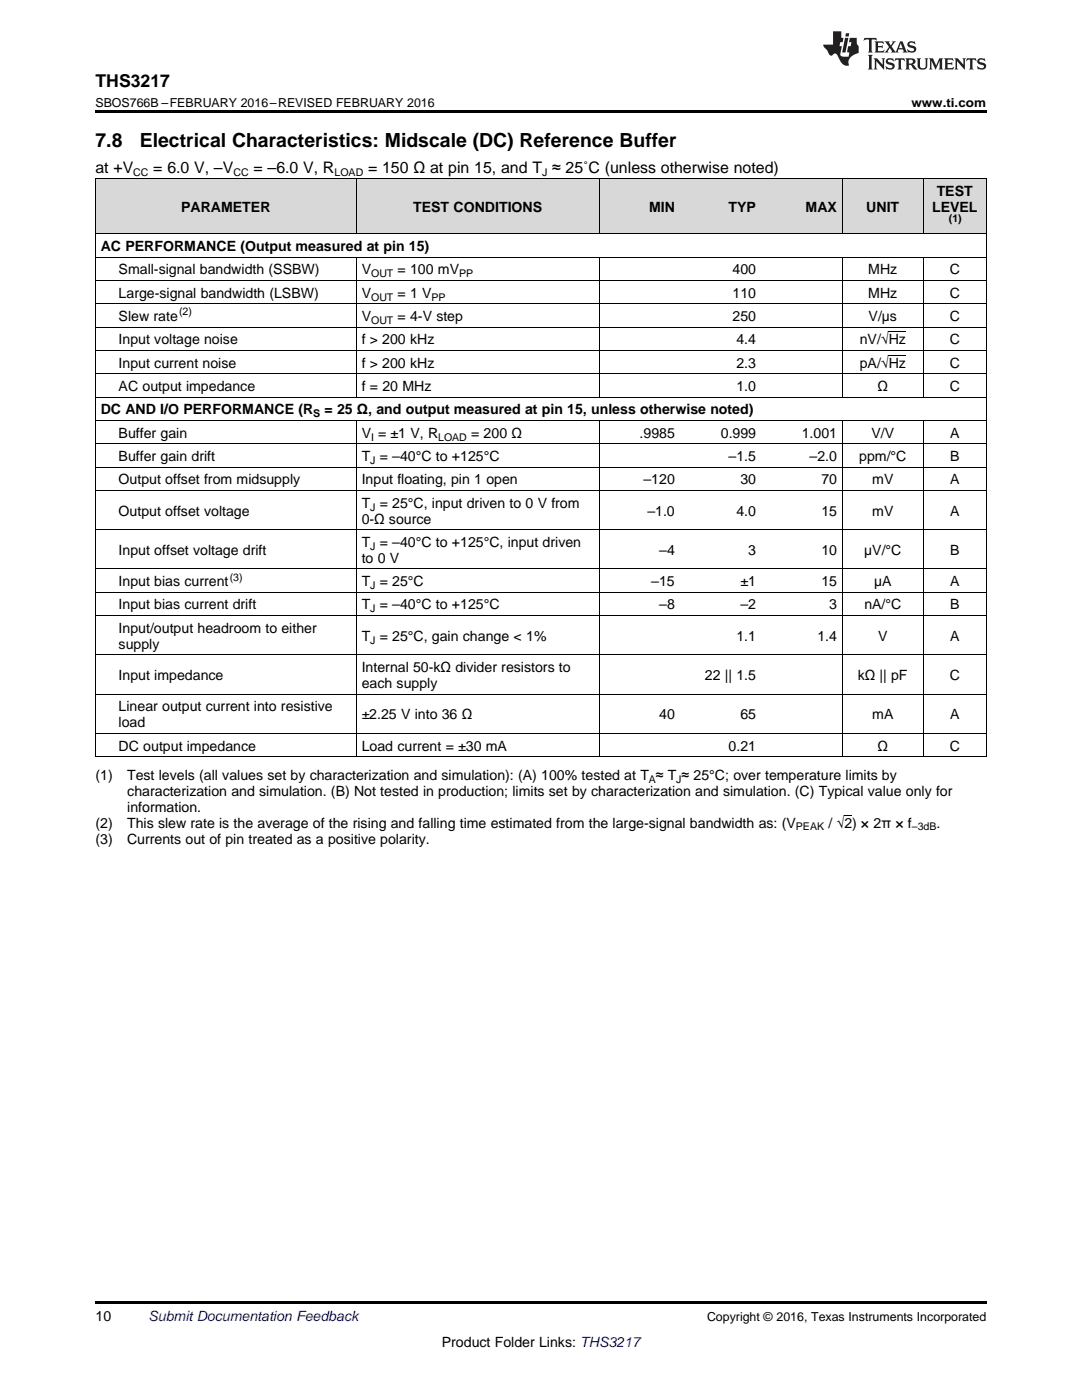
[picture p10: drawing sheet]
<svg xmlns="http://www.w3.org/2000/svg" width="216mm" height="279mm" viewBox="0 0 216 279" stroke-linecap="round" stroke-linejoin="round" font-family="sans-serif">
<defs><g id="words">
<g font-size="3.9">
<text x="19" y="29.3">7.8</text>
<text x="27.9" y="29.3">Electrical Characteristics: Midscale (DC) Reference Buffer</text>
</g>
<text font-size="3.5" x="19" y="17.3">THS3217</text>
<g font-size="3.2">
<text x="19" y="34.4">at +V</text>
<text x="30.6" y="34.4">= 6.0 V, –V</text>
<text x="50.6" y="34.4">= –6.0 V, R</text>
<text x="73.4" y="34.4">= 150 Ω at pin 15, and T ≈ 25˚C (unless otherwise noted)</text>
</g>
<g font-size="2.8">
<text x="186.9" y="39.1">TEST</text>
<text x="36.1" y="42.3">PARAMETER</text>
<text x="82.4" y="42.3">TEST CONDITIONS</text>
<text x="129.5" y="42.3">MIN</text>
<text x="145.4" y="42.3">TYP</text>
<text x="160.8" y="42.3">MAX</text>
<text x="172.9" y="42.3">UNIT</text>
<text x="186" y="42.3">LEVEL</text>
<text x="20.1" y="50.1">AC PERFORMANCE (Output measured at pin 15)</text>
<text x="23.7" y="54.8">Small-signal bandwidth (SSBW)</text>
<text x="23.7" y="59.4">Large-signal bandwidth (LSBW)</text>
<text x="72.2" y="54.8">V</text>
<text x="72.2" y="59.4">V</text>
<text x="79.3" y="54.8">= 100 mV</text>
<text x="79.3" y="59.4">= 1 V</text>
<text x="146.2" y="54.8">400</text>
<text x="146.2" y="59.4">110</text>
<text x="173.2" y="54.8">MHz</text>
<text x="173.2" y="59.4">MHz</text>
<text x="189.5" y="54.8">C</text>
<text x="189.5" y="59.4">C</text>
<text x="23.7" y="64.1">Slew rate</text>
<text x="72.2" y="64.1">V</text>
<text x="79.3" y="64.1">= 4-V step</text>
<text x="146.2" y="64.1">250</text>
<text x="173.3" y="64.1">V/µs</text>
<text x="189.5" y="64.1">C</text>
<text x="23.7" y="68.7">Input voltage noise</text>
<text x="72.2" y="68.7">f &gt; 200 kHz</text>
<text x="146.9" y="68.7">4.4</text>
<text x="171.6" y="68.7">nV/√Hz</text>
<text x="189.5" y="68.7">C</text>
<text x="23.7" y="73.4">Input current noise</text>
<text x="72.2" y="73.4">f &gt; 200 kHz</text>
<text x="146.9" y="73.4">2.3</text>
<text x="171.6" y="73.4">pA/√Hz</text>
<text x="189.5" y="73.4">C</text>
<text x="20.1" y="82.7">DC AND I/O PERFORMANCE (R</text>
<text x="23.7" y="78">AC output impedance</text>
<text x="64.8" y="82.7">= 25 Ω, and output measured at pin 15, unless otherwise noted)</text>
<text x="72.2" y="78">f = 20 MHz</text>
<text x="146.9" y="78">1.0</text>
<text x="175.1" y="78">Ω</text>
<text x="189.5" y="78">C</text>
<text x="23.7" y="87.3">Buffer gain</text>
<text x="72.2" y="87.3">V = ±1 V, R</text>
<text x="94" y="87.3">= 200 Ω</text>
<text x="127.6" y="87.3">.9985</text>
<text x="143.8" y="87.3">0.999</text>
<text x="160" y="87.3">1.001</text>
<text x="173.9" y="87.3">V/V</text>
<text x="189.6" y="87.3">A</text>
<text x="23.7" y="92">Buffer gain drift</text>
<text x="72.2" y="92">T = –40°C to +125°C</text>
<text x="145.4" y="92">–1.5</text>
<text x="161.5" y="92">–2.0</text>
<text x="171.4" y="92">ppm/°C</text>
<text x="189.6" y="92">B</text>
<text x="23.7" y="96.7">Output offset from midsupply</text>
<text x="72.2" y="96.7">Input floating, pin 1 open</text>
<text x="72.2" y="101.3">T = 25°C, input driven to 0 V from</text>
<text x="128.4" y="96.7">–120</text>
<text x="147.7" y="96.7">30</text>
<text x="163.9" y="96.7">70</text>
<text x="174.1" y="96.7">mV</text>
<text x="189.6" y="96.7">A</text>
<text x="23.7" y="102.9">Output offset voltage</text>
<text x="72.2" y="104.5">0-Ω source</text>
<text x="129.2" y="102.9">–1.0</text>
<text x="146.9" y="102.9">4.0</text>
<text x="163.9" y="102.9">15</text>
<text x="174.1" y="102.9">mV</text>
<text x="189.6" y="102.9">A</text>
<text x="23.7" y="110.7">Input offset voltage drift</text>
<text x="72.2" y="109.1">T = –40°C to +125°C, input driven</text>
<text x="72.2" y="112.3">to 0 V</text>
<text x="131.6" y="110.7">–4</text>
<text x="149.3" y="110.7">3</text>
<text x="163.9" y="110.7">10</text>
<text x="172.4" y="110.7">µV/°C</text>
<text x="189.6" y="110.7">B</text>
<text x="23.7" y="117">Input bias current</text>
<text x="72.2" y="117">T = 25°C</text>
<text x="130" y="117">–15</text>
<text x="147.7" y="117">±1</text>
<text x="163.9" y="117">15</text>
<text x="174.4" y="117">µA</text>
<text x="189.6" y="117">A</text>
<text x="23.7" y="121.6">Input bias current drift</text>
<text x="72.2" y="121.6">T = –40°C to +125°C</text>
<text x="131.6" y="121.6">–8</text>
<text x="147.7" y="121.6">–2</text>
<text x="165.5" y="121.6">3</text>
<text x="172.5" y="121.6">nA/°C</text>
<text x="189.6" y="121.6">B</text>
<text x="23.7" y="126.3">Input/output headroom to either</text>
<text x="23.7" y="129.5">supply</text>
<text x="72.2" y="127.9">T = 25°C, gain change &lt; 1%</text>
<text x="146.9" y="127.9">1.1</text>
<text x="163.1" y="127.9">1.4</text>
<text x="175.2" y="127.9">V</text>
<text x="189.6" y="127.9">A</text>
<text x="23.7" y="135.7">Input impedance</text>
<text x="72.2" y="134.1">Internal 50-kΩ divider resistors to</text>
<text x="72.2" y="137.3">each supply</text>
<text x="140.7" y="135.7">22 || 1.5</text>
<text x="171.2" y="135.7">kΩ || pF</text>
<text x="189.5" y="135.7">C</text>
<text x="23.7" y="142">Linear output current into resistive</text>
<text x="72.2" y="143.5">±2.25 V into 36 Ω</text>
<text x="131.6" y="143.5">40</text>
<text x="147.7" y="143.5">65</text>
<text x="174.1" y="143.5">mA</text>
<text x="189.6" y="143.5">A</text>
<text x="23.7" y="145.1">load</text>
<text x="23.7" y="149.8">DC output impedance</text>
<text x="72.2" y="149.8">Load current = ±30 mA</text>
<text x="145.4" y="149.8">0.21</text>
<text x="175.1" y="149.8">Ω</text>
<text x="189.5" y="149.8">C</text>
<text x="19" y="155.6">(1)</text>
<text x="25.4" y="155.6">Test levels (all values set by characterization and simulation): (A) 100% tested at T ≈ T ≈ 25°C; over temperature limits by</text>
<text x="25.4" y="158.8">characterization and simulation. (B) Not tested in production; limits set by characterization and simulation. (C) Typical value only for</text>
<text x="25.4" y="162">information.</text>
<text x="19" y="165.2">(2)</text>
<text x="25.4" y="165.2">This slew rate is the average of the rising and falling time estimated from the large-signal bandwidth as: (V</text>
<text x="165.3" y="165.2">/ √2) × 2π × f</text>
<text x="186.9" y="165.2">.</text>
<text x="19" y="168.3">(3)</text>
<text x="25.4" y="168.3">Currents out of pin treated as a positive polarity.</text>
<text x="19" y="263.6">10</text>
<text x="88.2" y="268.9">Product Folder Links: THS3217</text>
</g>
<text font-size="2.8" fill="#0000c8" x="29.6" y="263.6">Submit Documentation Feedback</text>
<g font-size="2.5">
<text x="19" y="21.4">SBOS766B –FEBRUARY 2016–REVISED FEBRUARY 2016</text>
<text x="181.9" y="21.4">www.ti.com</text>
<text x="141.1" y="263.6">Copyright © 2016, Texas Instruments Incorporated</text>
</g>
<g font-size="2.1">
<text x="26.6" y="35.1">CC</text>
<text x="46.6" y="35.1">CC</text>
<text x="66.7" y="35.1">LOAD</text>
<text x="108.2" y="35.1">J</text>
<text x="189.3" y="44.3">(1)</text>
<text x="74" y="55.3">OUT</text>
<text x="74" y="60">OUT</text>
<text x="86.1" y="60">PP</text>
<text x="91.6" y="55.3">PP</text>
<text x="35.7" y="62.9">(2)</text>
<text x="74" y="64.6">OUT</text>
<text x="62.5" y="83.3">S</text>
<text x="74" y="87.9">I</text>
<text x="87.4" y="87.9">LOAD</text>
<text x="73.9" y="92.6">J</text>
<text x="73.9" y="101.9">J</text>
<text x="73.9" y="109.7">J</text>
<text x="45.8" y="115.9">(3)</text>
<text x="73.9" y="117.5">J</text>
<text x="73.9" y="122.2">J</text>
<text x="73.9" y="128.4">J</text>
<text x="129.5" y="156.2">A</text>
<text x="134.9" y="156.2">J</text>
<text x="158.8" y="165.7">PEAK</text>
<text x="181.9" y="165.7">–3dB</text>
</g>
</g></defs>
<g fill="#d8d8d8">
<path d="M19 35.7h3.6v11h-3.6z"/>
<path d="M22.6 35.7h48.5v11h-48.5z"/>
<path d="M71.1 35.7h48.5v11h-48.5z"/>
<path d="M119.6 35.7h16.2v11h-16.2z"/>
<path d="M135.8 35.7h16.1v11h-16.1z"/>
<path d="M151.9 35.7h16.2v11h-16.2z"/>
<path d="M168.1 35.7h16.2v11h-16.2z"/>
<path d="M184.3 35.7h12.5v11h-12.5z"/>
</g>
<path d="M19 22h177.8v.5h-177.8zM19 151l.2 .1zM71 151l.1 .1zM119.5 151l.1 .1zM168 151l.1 .1zM184.1 151l.2 .1zM196.7 151l.1 .1zM19 259.7h177.8v.5h-177.8z" fill="#000"/>
<g fill="none" stroke="#000" stroke-width=".2">
<path d="M19 35.6h177.8M19.1 35.7v115.4M71.1 35.7v11M119.5 35.7v11M168 35.7v11M184.2 35.7v11M196.8 35.7v115.4M19 56h177.8M19 51.3h177.8M19 46.7h177.8M71.1 51.3v28M119.5 51.3v28"/>
<path d="M168 51.3v28M184.2 51.3v28M19 79.3h177.8M19 74.6h177.8M19 69.9h177.8M19 65.3h177.8M19 60.6h177.8M19 97.9h177.8M19 93.2h177.8M19 88.6h177.8M19 83.9h177.8M71.1 83.9v67.2"/>
<path d="M119.5 83.9v67.2M168 83.9v67.2M184.2 83.9v67.2M19 118.2h177.8M19 113.5h177.8M19 105.7h177.8M19 138.5h177.8M19 130.7h177.8M19 122.9h177.8M19 151h177.8M19 146.3h177.8"/>
</g>
<g fill="#231f20">
<path d="M172.5 7.6l-.1 .5 .4-.2h.6v.1v2.1l-.2 .4h.9l-.2-.4v-2.1l.1-.1h.5l.5 .2-.2-.5zM174.5 8.3l.2 .3v1.5l-.2 .4h1.8l.2-.6a1.04 1.04 0 0 1-1.3 .2v-.7h.6l.3 .2v-.6l-.3 .2h-.6v-.6l.8-.1 .4 .3-.2-.5zM176.5 8.3l.9 1.1-.9 1.1h.8l-.2-.2 .4-.7 .5 .7-.2 .2h1.5l-.2-.2 .2-.4h.9l.1 .4-.2 .2h1l-.3-.3-.7-1.9h-.5l-.9 2-.8-1 .9-1h-.8l.1 .3-.4 .5-.3-.6 .1-.2zM179.7 8.6l.4 1h-.7zM181.3 8.4a.63 .63 0 0 0-.2 .7 .63 .63 0 0 0 .6 .4l.6 .2 .1 .2a.75 .75 0 0 1-.7 .4 .75 .75 0 0 1-.6-.5l.1 .7 .1-.1a1.11 1.11 0 0 0 1.5-.6 1.13 1.13 0 0 0-1.2-.8l-.1-.4a1.04 1.04 0 0 1 1.2 .2l-.2-.5-.2 .1-.4-.2zM173.2 10.9l.2 .4v2.2l-.2 .4h1l-.3-.4v-2.2l.3-.4zM174.3 11.6l.3 .4v1.5l-.3 .4h.8l-.2-.4v-1.3l1.5 1.7v-1.9l.2-.4h-.7l.2 .4v.9l-1.1-1.3zM177 11.8a.62 .62 0 0 0-.2 .7 .62 .62 0 0 0 .6 .4l.6 .1 .1 .3a.76 .76 0 0 1-.7 .3 .76 .76 0 0 1-.7-.4l.2 .7 .1-.1a1.11 1.11 0 0 0 1.5-.6 1.13 1.13 0 0 0-1.2-.8l-.1-.4a1.04 1.04 0 0 1 1.2 .2l-.2-.6-.2 .1-.5-.1zM178.7 11.6l-.2 .6a.61 .61 0 0 1 .8-.3v1.6l-.2 .4h.9l-.2-.4v-1.6a.63 .63 0 0 1 .7 .3l-.1-.6zM180.6 11.6l.3 .4v1.5l-.3 .4h1l-.2-.2-.1-.8 .6 .2a.76 .76 0 0 0 1.2 .7l-1-1a.58 .58 0 0 0 .6-.5 .58 .58 0 0 0-.5-.6zM181.4 11.9h.1a.45 .45 0 0 1 .5 .1 .45 .45 0 0 1 .1 .5l-.8 .2zM182.9 11.6l.2 .2a2.17 2.17 0 0 0 .3 1.9 .99 .99 0 0 0 1.6-.6v-1.1l.2-.4h-.7l.2 .2a1.92 1.92 0 0 1-.2 1.8 .6 .6 0 0 1-.9-.5v-1.1l.2-.4zM185.4 11.6l.2 .4v1.5l-.2 .4h.7l-.2-.4v-1.4l.8 1.8 .8-1.8v1.4l-.2 .4h.9l-.2-.4v-1.5l.2-.4h-.8l-.6 1.5-.6-1.5zM188.4 11.6l.2 .4v1.5l-.2 .4h1.8l.1-.6a1.04 1.04 0 0 1-1.2 .1v-.6h.5l.4 .2v-.6l-.4 .2h-.5v-.7h.8l.3 .3-.1-.6zM190.5 11.6l.2 .4v1.5l-.2 .4h.7l-.2-.4v-1.3l1.5 1.7v-1.9l.2-.4h-.7l.2 .4v.9l-1.1-1.3zM192.9 11.6l-.1 .6a.61 .61 0 0 1 .7-.3l.1 1.6-.3 .4h1l-.3-.4 .1-1.6a.63 .63 0 0 1 .7 .3l-.1-.6zM195.2 11.8a.62 .62 0 0 0-.2 .7 .62 .62 0 0 0 .6 .4l.6 .1 .1 .3a.76 .76 0 0 1-.7 .3 .76 .76 0 0 1-.6-.4l.1 .7 .1-.1a1.11 1.11 0 0 0 1.6-.6 1.13 1.13 0 0 0-1.3-.8l-.1-.4a1.04 1.04 0 0 1 1.2 .2l-.1-.6-.2 .1-.5-.1z"/>
<path d="M166.2 6.3v2.6h-1.9v.4l.8 .9a.91 .91 0 0 0 1 .8 .56 .56 0 0 1 .5-.3 .56 .56 0 0 1 .5 .3l.4 .8a1.53 1.53 0 0 0 1.9 1.2 1.54 1.54 0 0 1 1-2.1l.9-.3v-1.4a1.52 1.52 0 0 1-.4-1.6h-1.3l-.2 .8h.5l-.2 .8h-.5l-.1 1v.2l.4 .1-.2 .8a1.93 1.93 0 0 1-1.6-.3l.3-1.8h-.5l.2-.8h.4l.2-.8h-.4v-1.3zM168.6 7.6l-.6 2.9h.7l.6-2.9zM168.8 6.6l-.1 .7h.6l.2-.7z"/>
</g>
<path d="M168.5 162.6h1.5v.2h-1.5z" fill="#000"/>
<path d="M177.3 70.9h3.5M177.3 66.2h3.5" fill="none" stroke="#000" stroke-width=".2"/>
<use href="#words"/>
</svg>
